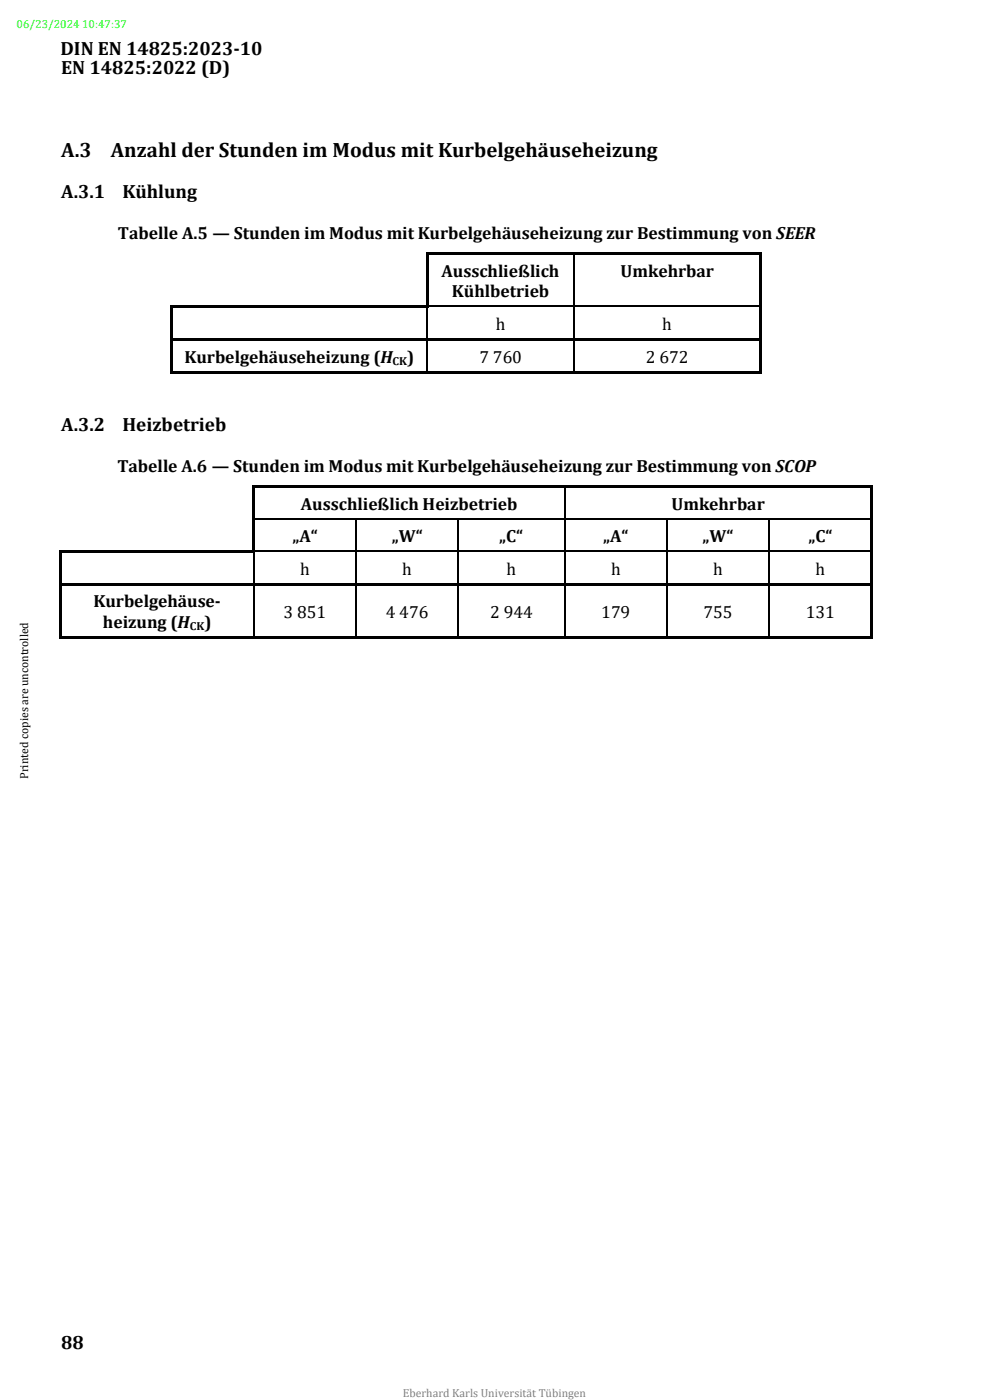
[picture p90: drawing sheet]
<svg xmlns="http://www.w3.org/2000/svg" width="210mm" height="297mm" viewBox="0 0 210 297" stroke-linecap="round" stroke-linejoin="round" font-family="sans-serif">
<defs><g id="words">
<g font-size="4.4">
<text x="13" y="33.3">A.3</text>
<text x="23.5" y="33.3">Anzahl der Stunden im Modus mit Kurbelgehäuseheizung</text>
</g>
<g font-size="4.1">
<text x="12.8" y="11.6">DIN EN 14825:2023-10</text>
<text x="13" y="15.6">EN 14825:2022 (D)</text>
<text x="13" y="42">A.3.1</text>
<text x="26" y="42">Kühlung</text>
<text x="13" y="91.5">A.3.2</text>
<text x="26" y="91.5">Heizbetrieb</text>
<text x="13" y="286.2">88</text>
</g>
<g font-size="3.7">
<text x="25" y="50.6">Tabelle A.5 — Stunden im Modus mit Kurbelgehäuseheizung zur Bestimmung von SEER</text>
<text x="93.6" y="58.7">Ausschließlich</text>
<text x="131.7" y="58.7">Umkehrbar</text>
<text x="95.9" y="63">Kühlbetrieb</text>
<text x="105.2" y="70">h</text>
<text x="140.5" y="70">h</text>
<text x="39.2" y="77">Kurbelgehäuseheizung (H</text>
<text x="86.4" y="77">)</text>
<text x="101.7" y="77">7</text>
<text x="104.6" y="77">760</text>
<text x="137" y="77">2</text>
<text x="139.9" y="77">672</text>
<text x="24.9" y="100.2">Tabelle A.6 — Stunden im Modus mit Kurbelgehäuseheizung zur Bestimmung von SCOP</text>
<text x="63.8" y="108.2">Ausschließlich Heizbetrieb</text>
<text x="142.5" y="108.2">Umkehrbar</text>
<text x="62" y="114.9">„A“</text>
<text x="83.1" y="114.9">„W“</text>
<text x="105.9" y="114.9">„C“</text>
<text x="128" y="114.9">„A“</text>
<text x="149.1" y="114.9">„W“</text>
<text x="171.5" y="114.9">„C“</text>
<text x="63.7" y="121.9">h</text>
<text x="85.3" y="121.9">h</text>
<text x="107.4" y="121.9">h</text>
<text x="129.6" y="121.9">h</text>
<text x="151.3" y="121.9">h</text>
<text x="173" y="121.9">h</text>
<text x="19.9" y="128.9">Kurbelgehäuse-</text>
<text x="60.2" y="131.1">3</text>
<text x="63" y="131.1">851</text>
<text x="81.8" y="131.1">4</text>
<text x="84.7" y="131.1">476</text>
<text x="104" y="131.1">2</text>
<text x="106.8" y="131.1">944</text>
<text x="127.6" y="131.1">179</text>
<text x="149.2" y="131.1">755</text>
<text x="170.9" y="131.1">131</text>
<text x="21.8" y="133.2">heizung (H</text>
<text x="43.3" y="133.2">)</text>
</g>
<text font-size="2.5" fill="#0f0" x="3.5" y="6">06/23/2024 10:47:37</text>
<g font-size="2.5">
<text x="83.3" y="77.3">CK</text>
<text x="40.3" y="133.6">CK</text>
<text x="6" y="165.3" transform="rotate(-90 6 165.3)">Printed copies are uncontrolled</text>
</g>
<text font-size="2.5" fill="#808080" x="85.4" y="296.3">Eberhard Karls Universität Tübingen</text>
</g></defs>
<g fill="#000">
<path d="M90.4 53.6h.5v.5h-.5z" fill-rule="evenodd"/>
<path d="M90.4 53.6h.5v.5h-.5z" fill-rule="evenodd"/>
<path d="M90.9 53.6h30.7v.5h-30.7z" fill-rule="evenodd"/>
<path d="M121.6 53.6h.5v.5h-.5z" fill-rule="evenodd"/>
<path d="M122.1 53.6h39v.5h-39z" fill-rule="evenodd"/>
<path d="M161.1 53.6h.5v.5h-.5z" fill-rule="evenodd"/>
<path d="M161.1 53.6h.5v.5h-.5z" fill-rule="evenodd"/>
<path d="M36.1 64.9h.5v.5h-.5z" fill-rule="evenodd"/>
<path d="M36.1 64.9h.5v.5h-.5z" fill-rule="evenodd"/>
<path d="M36.1 65.4h.5v6.4h-.5z" fill-rule="evenodd"/>
<path d="M36.1 71.8h.5v.6h-.5z" fill-rule="evenodd"/>
<path d="M36.1 72.4h.5v6.5h-.5z" fill-rule="evenodd"/>
<path d="M36.1 78.9h.5v.5h-.5z" fill-rule="evenodd"/>
<path d="M36.1 78.9h.5v.5h-.5z" fill-rule="evenodd"/>
<path d="M36.6 64.9h.5v.5h-.5z" fill-rule="evenodd"/>
<path d="M36.6 71.8h54v.5h-54z" fill-rule="evenodd"/>
<path d="M36.6 78.9h54v.5h-54z" fill-rule="evenodd"/>
<path d="M37.1 64.9h53.3v.5h-53.3z" fill-rule="evenodd"/>
<path d="M90.4 54.1h.5v10.8h-.5z" fill-rule="evenodd"/>
<path d="M90.4 64.9h.5v.5h-.5z" fill-rule="evenodd"/>
<path d="M90.4 64.9h.5v.5h-.5z" fill-rule="evenodd"/>
<path d="M90.6 71.8h.5v.5h-.5z" fill-rule="evenodd"/>
<path d="M90.6 78.9h.5v.5h-.5z" fill-rule="evenodd"/>
<path d="M91.1 71.8h30.5v.5h-30.5z" fill-rule="evenodd"/>
<path d="M91.1 78.9h30.5v.5h-30.5z" fill-rule="evenodd"/>
<path d="M121.6 71.8h.5v.5h-.5z" fill-rule="evenodd"/>
<path d="M121.6 78.9h.5v.5h-.5z" fill-rule="evenodd"/>
<path d="M122.1 71.8h39v.5h-39z" fill-rule="evenodd"/>
<path d="M122.1 78.9h39v.5h-39z" fill-rule="evenodd"/>
<path d="M161.1 54.1h.5v10.8h-.5z" fill-rule="evenodd"/>
<path d="M161.1 64.9h.5v.5h-.5z" fill-rule="evenodd"/>
<path d="M161.1 65.4h.5v6.4h-.5z" fill-rule="evenodd"/>
<path d="M161.1 71.8h.5v.6h-.5z" fill-rule="evenodd"/>
<path d="M161.1 72.4h.5v6.5h-.5z" fill-rule="evenodd"/>
<path d="M161.1 78.9h.5v.5h-.5z" fill-rule="evenodd"/>
<path d="M161.1 78.9h.5v.5h-.5z" fill-rule="evenodd"/>
<path d="M12.6 116.8h.5v.5h-.5z" fill-rule="evenodd"/>
<path d="M12.6 116.8h.5v.5h-.5z" fill-rule="evenodd"/>
<path d="M13.1 116.8h.5v.5h-.5z" fill-rule="evenodd"/>
<path d="M13.6 116.8h40v.5h-40z" fill-rule="evenodd"/>
<path d="M53.6 103h.5v.6h-.5z" fill-rule="evenodd"/>
<path d="M53.6 103h.5v.5h-.5z" fill-rule="evenodd"/>
<path d="M53.6 103.6h.5v6.4h-.5z" fill-rule="evenodd"/>
<path d="M53.6 110.3h.5v6.5h-.5z" fill-rule="evenodd"/>
<path d="M53.6 116.8h.5v.5h-.5z" fill-rule="evenodd"/>
<path d="M53.6 116.8h.5v.5h-.5z" fill-rule="evenodd"/>
<path d="M54.1 103h65.6v.5h-65.6z" fill-rule="evenodd"/>
<path d="M119.7 103h.5v.5h-.5z" fill-rule="evenodd"/>
<path d="M120.2 103h64.4v.5h-64.4z" fill-rule="evenodd"/>
<path d="M184.6 103h.5v.6h-.5z" fill-rule="evenodd"/>
<path d="M184.6 103h.5v.5h-.5z" fill-rule="evenodd"/>
<path d="M184.6 103.6h.5v6.4h-.5z" fill-rule="evenodd"/>
<path d="M184.6 110.3h.5v6.5h-.5z" fill-rule="evenodd"/>
<path d="M184.6 116.8h.5v.5h-.5z" fill-rule="evenodd"/>
<path d="M12.6 117.3h.5v6.4h-.5z" fill-rule="evenodd"/>
<path d="M12.6 123.7h.5v.6h-.5z" fill-rule="evenodd"/>
<path d="M12.6 124.3h.5v10.8h-.5z" fill-rule="evenodd"/>
<path d="M12.6 135.1h.5v.5h-.5z" fill-rule="evenodd"/>
<path d="M12.6 135.1h.5v.5h-.5z" fill-rule="evenodd"/>
<path d="M13.1 123.7h40.6v.5h-40.6z" fill-rule="evenodd"/>
<path d="M13.1 135.1h40.6v.5h-40.6z" fill-rule="evenodd"/>
<path d="M53.7 123.7h.5v.5h-.5z" fill-rule="evenodd"/>
<path d="M53.7 135.1h.5v.5h-.5z" fill-rule="evenodd"/>
<path d="M54.2 123.7h21.2v.5h-21.2z" fill-rule="evenodd"/>
<path d="M54.2 135.1h21.2v.5h-21.2z" fill-rule="evenodd"/>
<path d="M75.4 123.7h.5v.5h-.5z" fill-rule="evenodd"/>
<path d="M75.4 135.1h.5v.5h-.5z" fill-rule="evenodd"/>
<path d="M75.9 123.7h21.2v.5h-21.2z" fill-rule="evenodd"/>
<path d="M75.9 135.1h21.2v.5h-21.2z" fill-rule="evenodd"/>
<path d="M97.1 123.7h.5v.5h-.5z" fill-rule="evenodd"/>
<path d="M97.1 135.1h.5v.5h-.5z" fill-rule="evenodd"/>
<path d="M97.6 123.7h22.1v.5h-22.1z" fill-rule="evenodd"/>
<path d="M97.6 135.1h22.1v.5h-22.1z" fill-rule="evenodd"/>
<path d="M119.7 123.7h.5v.5h-.5z" fill-rule="evenodd"/>
<path d="M119.7 135.1h.5v.5h-.5z" fill-rule="evenodd"/>
<path d="M120.2 123.7h21.2v.5h-21.2z" fill-rule="evenodd"/>
<path d="M120.2 135.1h21.2v.5h-21.2z" fill-rule="evenodd"/>
<path d="M141.4 123.7h.5v.5h-.5z" fill-rule="evenodd"/>
<path d="M141.4 135.1h.5v.5h-.5z" fill-rule="evenodd"/>
<path d="M141.9 123.7h21.2v.5h-21.2z" fill-rule="evenodd"/>
<path d="M141.9 135.1h21.2v.5h-21.2z" fill-rule="evenodd"/>
<path d="M163.1 123.7h.5v.5h-.5z" fill-rule="evenodd"/>
<path d="M163.1 135.1h.5v.5h-.5z" fill-rule="evenodd"/>
<path d="M163.6 123.7h21v.5h-21z" fill-rule="evenodd"/>
<path d="M163.6 135.1h21v.5h-21z" fill-rule="evenodd"/>
<path d="M184.6 117.3h.5v6.4h-.5z" fill-rule="evenodd"/>
<path d="M184.6 123.7h.5v.6h-.5z" fill-rule="evenodd"/>
<path d="M184.6 124.3h.5v10.8h-.5z" fill-rule="evenodd"/>
<path d="M184.6 135.1h.5v.5h-.5z" fill-rule="evenodd"/>
<path d="M184.6 135.1h.5v.5h-.5z" fill-rule="evenodd"/>
</g>
<g fill="#000">
<path d="M121.6 54.1h.2zM90.6 65.4h.2zM90.6 72.3l.2 .1zM121.6 64.9h.2v.5h-.2zM121.6 72.3l.2 .1zM53.6 110h.5v.3h-.5zM53.7 117.3h.3zM75.4 110h.2v.3h-.2zM75.4 116.8h.2v.5h-.2zM97.1 110h.3v.3h-.3zM97.1 116.8h.3v.5h-.3zM119.7 103.5l.2 .1z"/>
<path d="M119.7 110h.2v.3h-.2zM119.7 116.8h.2v.5h-.2zM141.4 110h.2v.3h-.2zM141.4 116.8h.2v.5h-.2zM163.1 110h.2v.3h-.2zM163.1 116.8h.2v.5h-.2zM184.6 110h.5v.3h-.5zM53.7 124.2l.3 .1zM75.4 124.2l.2 .1zM97.1 124.2l.3 .1zM119.7 124.2l.2 .1zM141.4 124.2l.2 .1z"/>
<path d="M163.1 124.2l.2 .1z"/>
</g>
<g fill="none" stroke="#000" stroke-width=".25">
<path d="M121.7 54.1v10.8M90.7 65.4v6.4M90.7 72.4v6.5M90.9 65h30.7M121.7 65.4v6.4M121.7 72.4v6.5M121.8 65h39.3M53.8 117.3v6.4M54.1 110.2h21.3M54.1 116.9h21.3M75.5 110.3v6.5M75.5 117.3v6.4"/>
<path d="M75.6 110.2h21.5M75.6 116.9h21.5M97.2 110.3v6.5M97.2 117.3v6.4M97.4 110.2h22.3M97.4 116.9h22.3M119.8 103.6v6.4M119.8 110.3v6.5M119.8 117.3v6.4M119.9 110.2h21.5M119.9 116.9h21.5M141.5 110.3v6.5"/>
<path d="M141.5 117.3v6.4M141.6 110.2h21.5M141.6 116.9h21.5M163.2 110.3v6.5M163.2 117.3v6.4M163.3 110.2h21.3M163.3 116.9h21.3M53.8 124.3v10.8M75.5 124.3v10.8M97.2 124.3v10.8M119.8 124.3v10.8M141.5 124.3v10.8"/>
<path d="M163.2 124.3v10.8"/>
</g>
<use href="#words"/>
</svg>
